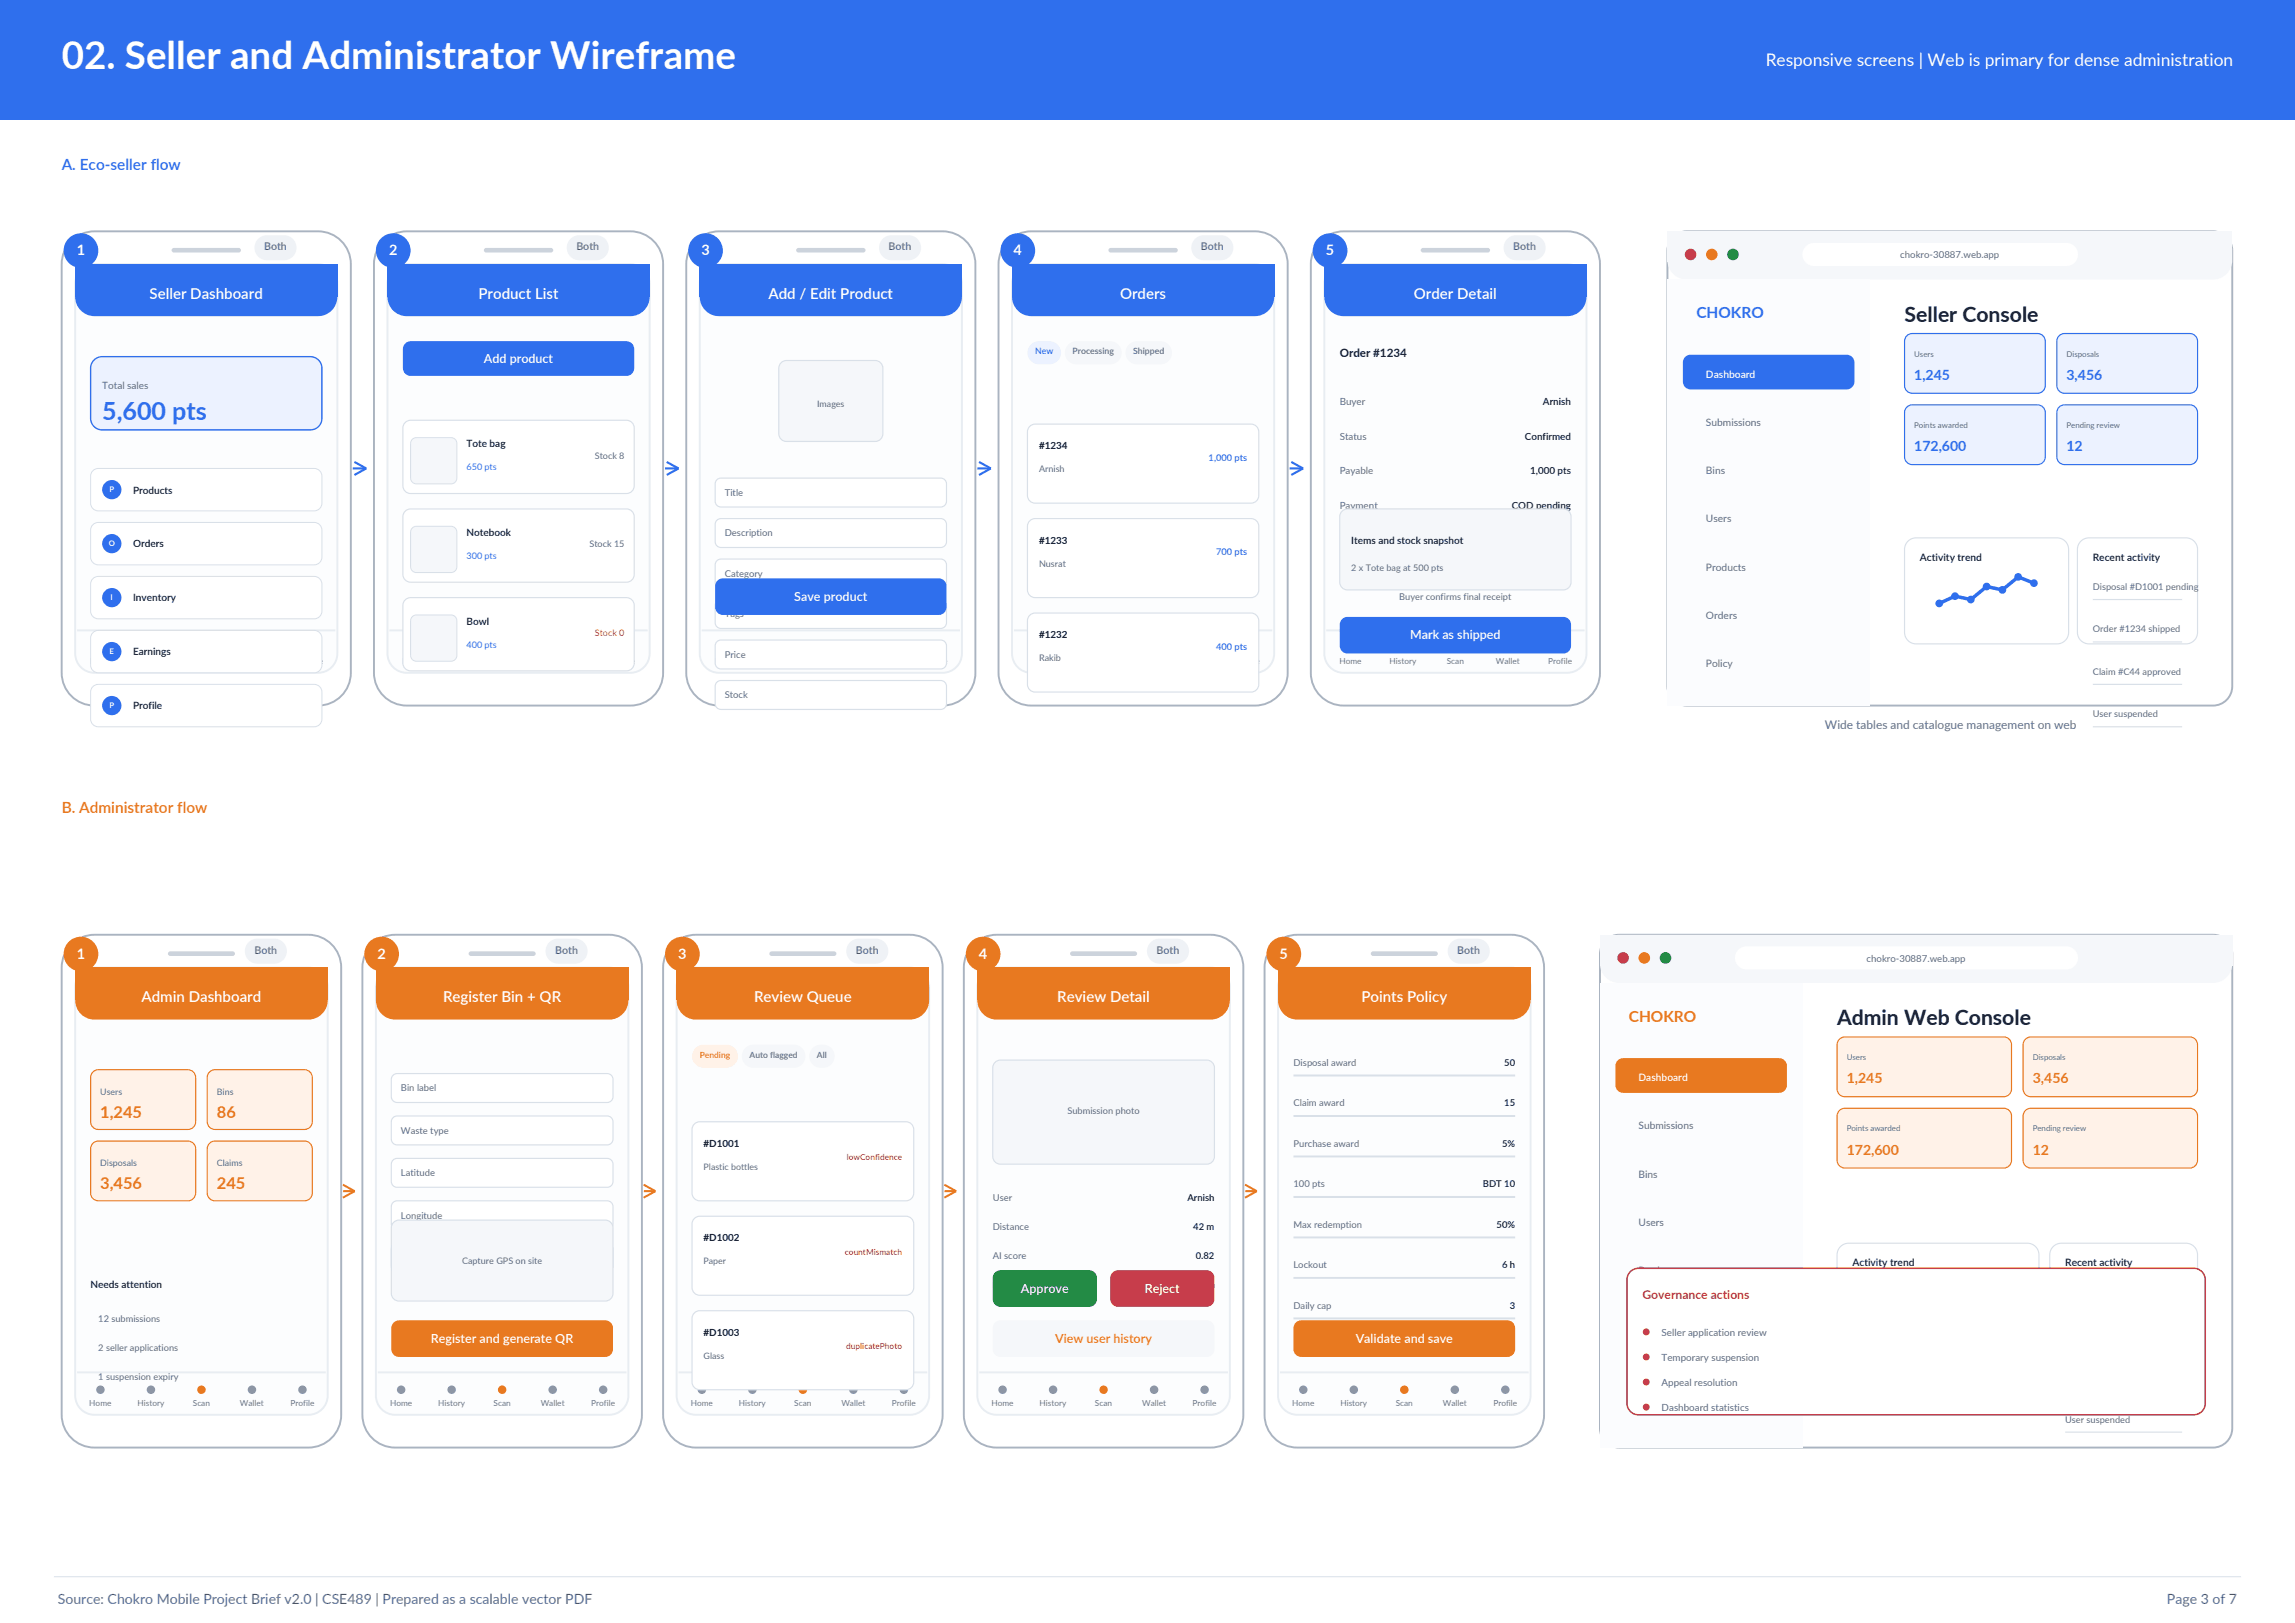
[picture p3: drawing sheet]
<svg xmlns="http://www.w3.org/2000/svg" width="420mm" height="297mm" viewBox="0 0 420 297" stroke-linecap="round" stroke-linejoin="round" font-family="sans-serif">
<defs><g id="words">
<text font-size="7.1" fill="#fff" x="11.3" y="12.7">02. Seller and Administrator Wireframe</text>
<text font-size="4.6" fill="#2f6fed" x="18.7" y="76.9">5,600 pts</text>
<g font-size="3.9" fill="#172033">
<text x="348.5" y="58.9">Seller Console</text>
<text x="336.2" y="187.6">Admin Web Console</text>
</g>
<text font-size="3.2" fill="#fff" x="323.1" y="12">Responsive screens | Web is primary for dense administration</text>
<g font-size="3" fill="#e87920">
<text x="18.3" y="204.6">1,245</text>
<text x="39.7" y="204.6">86</text>
<text x="18.3" y="217.6">3,456</text>
<text x="39.7" y="217.6">245</text>
</g>
<g font-size="2.8" fill="#2f6fed">
<text x="11.3" y="31">A. Eco-seller flow</text>
<text x="310.4" y="58.2">CHOKRO</text>
</g>
<g font-size="2.8" fill="#fff">
<text x="27.4" y="54.7">Seller Dashboard</text>
<text x="87.6" y="54.7">Product List</text>
<text x="140.6" y="54.7">Add / Edit Product</text>
<text x="205" y="54.7">Orders</text>
<text x="258.7" y="54.7">Order Detail</text>
<text x="25.9" y="183.4">Admin Dashboard</text>
<text x="81.1" y="183.4">Register Bin + QR</text>
<text x="138" y="183.4">Review Queue</text>
<text x="193.5" y="183.4">Review Detail</text>
<text x="249.1" y="183.4">Points Policy</text>
</g>
<g font-size="2.8" fill="#e87920">
<text x="11.3" y="148.8">B. Administrator flow</text>
<text x="298.1" y="186.9">CHOKRO</text>
</g>
<g font-size="2.6" fill="#fff">
<text x="14" y="46.7">1</text>
<text x="71.2" y="46.7">2</text>
<text x="128.3" y="46.7">3</text>
<text x="185.5" y="46.7">4</text>
<text x="242.6" y="46.7">5</text>
<text x="14" y="175.5">1</text>
<text x="69.1" y="175.5">2</text>
<text x="124.1" y="175.5">3</text>
<text x="179.1" y="175.5">4</text>
<text x="234.2" y="175.5">5</text>
</g>
<g font-size="2.6" fill="#2f6fed">
<text x="350.3" y="69.5">1,245</text>
<text x="378.2" y="69.5">3,456</text>
<text x="350.3" y="82.5">172,600</text>
<text x="378.2" y="82.5">12</text>
</g>
<g font-size="2.6" fill="#e87920">
<text x="338" y="198.2">1,245</text>
<text x="372" y="198.2">3,456</text>
<text x="338" y="211.3">172,600</text>
<text x="372" y="211.3">12</text>
</g>
<g font-size="2.6" fill="#5e6b7f">
<text x="10.6" y="293.5">Source: Chokro Mobile Project Brief v2.0 | CSE489 | Prepared as a scalable vector PDF</text>
<text x="396.6" y="293.5">Page 3 of 7</text>
</g>
<g font-size="2.3" fill="#fff">
<text x="88.5" y="66.4">Add product</text>
<text x="145.4" y="109.9">Save product</text>
<text x="258.1" y="117">Mark as shipped</text>
<text x="186.8" y="236.5">Approve</text>
<text x="209.5" y="236.5">Reject</text>
<text x="78.9" y="245.7">Register and generate QR</text>
<text x="248.1" y="245.7">Validate and save</text>
</g>
<text font-size="2.3" fill="#e87920" x="193.1" y="245.7">View user history</text>
<text font-size="2.2" fill="#5e6b7f" x="334" y="133.3">Wide tables and catalogue management on web</text>
<text font-size="2.2" fill="#c73d4b" x="300.6" y="237.7">Governance actions</text>
<text font-size="2.1" fill="#172033" x="245.2" y="65.3">Order #1234</text>
<g font-size="1.9" fill="#5e6b7f">
<text x="48.3" y="45.8">Both</text>
<text x="105.5" y="45.8">Both</text>
<text x="162.6" y="45.8">Both</text>
<text x="219.8" y="45.8">Both</text>
<text x="276.9" y="45.8">Both</text>
<text x="312.2" y="78">Submissions</text>
<text x="312.2" y="86.8">Bins</text>
<text x="312.2" y="95.6">Users</text>
<text x="312.2" y="104.4">Products</text>
<text x="312.2" y="113.2">Orders</text>
<text x="312.2" y="122.1">Policy</text>
<text x="46.6" y="174.5">Both</text>
<text x="101.6" y="174.5">Both</text>
<text x="156.6" y="174.5">Both</text>
<text x="211.7" y="174.5">Both</text>
<text x="266.7" y="174.5">Both</text>
<text x="299.9" y="206.7">Submissions</text>
<text x="299.9" y="215.5">Bins</text>
<text x="299.9" y="224.3">Users</text>
<text x="299.9" y="233.1">Products</text>
</g>
<g font-size="1.9" fill="#fff">
<text x="312.2" y="69.1">Dashboard</text>
<text x="299.9" y="197.9">Dashboard</text>
</g>
<g font-size="1.9" fill="#172033">
<text x="351.4" y="102.7">Activity trend</text>
<text x="383" y="102.7">Recent activity</text>
<text x="339" y="231.7">Activity trend</text>
<text x="377.9" y="231.7">Recent activity</text>
</g>
<g font-size="1.8" fill="#5e6b7f">
<text x="347.8" y="47.3">chokro-30887.web.app</text>
<text x="18.7" y="71.3">Total sales</text>
<text x="245.2" y="74.1">Buyer</text>
<text x="245.2" y="80.4">Status</text>
<text x="245.2" y="86.8">Payable</text>
<text x="245.2" y="93.1">Payment</text>
<text x="341.6" y="176">chokro-30887.web.app</text>
<text x="304.1" y="244.4">Seller application review</text>
<text x="304.1" y="249">Temporary suspension</text>
<text x="304.1" y="253.6">Appeal resolution</text>
<text x="304.1" y="258.2">Dashboard statistics</text>
</g>
<g font-size="1.8" fill="#172033">
<text x="282.4" y="74.1">Arnish</text>
<text x="85.4" y="81.8">Tote bag</text>
<text x="190.1" y="82.2">#1234</text>
<text x="279.1" y="80.4">Confirmed</text>
<text x="280" y="86.8">1,000 pts</text>
<text x="24.3" y="90.3">Products</text>
<text x="276.7" y="93.1">COD pending</text>
<text x="24.3" y="100.2">Orders</text>
<text x="85.4" y="98.1">Notebook</text>
<text x="190.1" y="99.5">#1233</text>
<text x="247.3" y="99.5">Items and stock snapshot</text>
<text x="24.3" y="110.1">Inventory</text>
<text x="24.3" y="119.9">Earnings</text>
<text x="85.4" y="114.3">Bowl</text>
<text x="190.1" y="116.8">#1232</text>
<text x="24.3" y="129.8">Profile</text>
<text x="128.8" y="209.9">#D1001</text>
<text x="128.8" y="227.2">#D1002</text>
<text x="16.6" y="235.6">Needs attention</text>
<text x="128.8" y="244.4">#D1003</text>
</g>
<g font-size="1.7" fill="#5e6b7f">
<text x="108.8" y="84">Stock 8</text>
<text x="190.1" y="86.4">Arnish</text>
<text x="132.6" y="90.7">Title</text>
<text x="107.9" y="100.2">Stock 15</text>
<text x="132.6" y="98.1">Description</text>
<text x="132.6" y="105.6">Category</text>
<text x="190.1" y="103.7">Nusrat</text>
<text x="247.3" y="104.4">2 x Tote bag at 500 pts</text>
<text x="383" y="107.9">Disposal #D1001 pending</text>
<text x="132.6" y="113">Tags</text>
<text x="256.1" y="109.7">Buyer confirms final receipt</text>
<text x="383" y="115.7">Order #1234 shipped</text>
<text x="132.6" y="120.4">Price</text>
<text x="190.1" y="121">Rakib</text>
<text x="383" y="123.5">Claim #C44 approved</text>
<text x="132.6" y="127.8">Stock</text>
<text x="383" y="131.2">User suspended</text>
<text x="236.7" y="195">Disposal award</text>
<text x="73.4" y="199.7">Bin label</text>
<text x="195.3" y="203.9">Submission photo</text>
<text x="236.7" y="202.5">Claim award</text>
<text x="73.4" y="207.5">Waste type</text>
<text x="236.7" y="209.9">Purchase award</text>
<text x="73.4" y="215.2">Latitude</text>
<text x="181.7" y="219.7">User</text>
<text x="236.7" y="217.3">100 pts</text>
<text x="73.4" y="223">Longitude</text>
<text x="181.7" y="225">Distance</text>
<text x="236.7" y="224.7">Max redemption</text>
<text x="84.6" y="231.4">Capture GPS on site</text>
<text x="181.7" y="230.3">AI score</text>
<text x="236.7" y="232.1">Lockout</text>
<text x="181.7" y="235.6">Flag</text>
<text x="236.7" y="239.5">Daily cap</text>
<text x="18" y="242">12 submissions</text>
<text x="18" y="247.3">2 seller applications</text>
<text x="18" y="252.6">1 suspension expiry</text>
<text x="377.9" y="260.3">User suspended</text>
</g>
<g font-size="1.7" fill="#2f6fed">
<text x="85.4" y="86.1">650 pts</text>
<text x="221.2" y="84.3">1,000 pts</text>
<text x="222.6" y="101.6">700 pts</text>
<text x="85.4" y="102.3">300 pts</text>
<text x="85.4" y="118.5">400 pts</text>
<text x="222.6" y="118.9">400 pts</text>
</g>
<text font-size="1.7" fill="#c73d4b" x="108.8" y="116.4">Stock 0</text>
<g font-size="1.7" fill="#172033">
<text x="275.3" y="195">50</text>
<text x="275.3" y="202.5">15</text>
<text x="274.9" y="209.9">5%</text>
<text x="217.3" y="219.7">Arnish</text>
<text x="271.4" y="217.3">BDT 10</text>
<text x="218.4" y="225">42 m</text>
<text x="273.9" y="224.7">50%</text>
<text x="218.8" y="230.3">0.82</text>
<text x="274.9" y="232.1">6 h</text>
<text x="210.3" y="235.6">countMismatch</text>
<text x="276.3" y="239.5">3</text>
</g>
<text font-size="1.6" fill="#2f6fed" x="189.4" y="64.8">New</text>
<g font-size="1.6" fill="#5e6b7f">
<text x="196.3" y="64.8">Processing</text>
<text x="207.4" y="64.8">Shipped</text>
<text x="149.5" y="74.4">Images</text>
<text x="137.2" y="193.5">Auto flagged</text>
<text x="149.5" y="193.5">All</text>
<text x="18.3" y="200.3">Users</text>
<text x="39.7" y="200.3">Bins</text>
<text x="18.3" y="213.4">Disposals</text>
<text x="39.7" y="213.4">Claims</text>
<text x="128.8" y="214.1">Plastic bottles</text>
<text x="128.8" y="231.4">Paper</text>
<text x="128.8" y="248.7">Glass</text>
</g>
<text font-size="1.6" fill="#e87920" x="128.1" y="193.5">Pending</text>
<g font-size="1.5" fill="#697587">
<text x="16.5" y="121.4">Home</text>
<text x="25.7" y="121.4">History</text>
<text x="54.7" y="121.4">Profile</text>
<text x="111.9" y="121.4">Profile</text>
<text x="130.8" y="121.4">Home</text>
<text x="188" y="121.4">Home</text>
<text x="226.2" y="121.4">Profile</text>
<text x="245.1" y="121.4">Home</text>
<text x="254.3" y="121.4">History</text>
<text x="264.8" y="121.4">Scan</text>
<text x="273.8" y="121.4">Wallet</text>
<text x="283.3" y="121.4">Profile</text>
<text x="16.3" y="257.2">Home</text>
<text x="25.2" y="257.2">History</text>
<text x="35.3" y="257.2">Scan</text>
<text x="43.9" y="257.2">Wallet</text>
<text x="53.2" y="257.2">Profile</text>
<text x="71.4" y="257.2">Home</text>
<text x="80.2" y="257.2">History</text>
<text x="90.3" y="257.2">Scan</text>
<text x="98.9" y="257.2">Wallet</text>
<text x="108.2" y="257.2">Profile</text>
<text x="126.4" y="257.2">Home</text>
<text x="135.2" y="257.2">History</text>
<text x="145.4" y="257.2">Scan</text>
<text x="154" y="257.2">Wallet</text>
<text x="163.2" y="257.2">Profile</text>
<text x="181.4" y="257.2">Home</text>
<text x="190.3" y="257.2">History</text>
<text x="200.4" y="257.2">Scan</text>
<text x="209" y="257.2">Wallet</text>
<text x="218.3" y="257.2">Profile</text>
<text x="236.5" y="257.2">Home</text>
<text x="245.3" y="257.2">History</text>
<text x="255.4" y="257.2">Scan</text>
<text x="264" y="257.2">Wallet</text>
<text x="273.3" y="257.2">Profile</text>
</g>
<g font-size="1.5" fill="#c73d4b">
<text x="155" y="212.3">lowConfidence</text>
<text x="154.6" y="229.6">countMismatch</text>
<text x="154.9" y="246.9">duplicatePhoto</text>
</g>
<g font-size="1.4" fill="#5e6b7f">
<text x="350.3" y="65.3">Users</text>
<text x="378.2" y="65.3">Disposals</text>
<text x="350.3" y="78.3">Points awarded</text>
<text x="378.2" y="78.3">Pending review</text>
<text x="338" y="194">Users</text>
<text x="372" y="194">Disposals</text>
<text x="338" y="207">Points awarded</text>
<text x="372" y="207">Pending review</text>
</g>
<g font-size="1.4" fill="#fff">
<text x="20" y="90.1">P</text>
<text x="19.9" y="99.9">O</text>
<text x="20.3" y="109.8">I</text>
<text x="20.1" y="119.7">E</text>
<text x="20" y="129.6">P</text>
</g>
</g></defs>
<path d="M0 0h420v21.9h-420z" fill-rule="evenodd" fill="#2f6fed"/>
<path d="M13 44.1a6 6 0 0 1 4.3-1.8h40.9a6 6 0 0 1 6 6v74.8a6 6 0 0 1-6 6h-40.9a6 6 0 0 1-6-6v-74.8a6 6 0 0 1 1.7-4.2z" fill-rule="evenodd" fill="#fff" stroke="#aab4c1" stroke-width=".35"/>
<g fill="#cdd3db">
<path d="M31.6 45.4h12.1a.42 .42 0 0 1 .4 .4 .42 .42 0 0 1-.4 .4h-11.9a.42 .42 0 0 1-.4-.3 .42 .42 0 0 1 .2-.5z" fill-rule="evenodd"/>
<circle cx="48.3" cy="45.9" r=".53"/>
</g>
<path d="M14.8 49.4a3.5 3.5 0 0 1 2.5-1.1h40.9a3.5 3.5 0 0 1 3.5 3.6v67.7a3.5 3.5 0 0 1-3.5 3.5h-40.9a3.5 3.5 0 0 1-3.5-3.5v-67.7a3.5 3.5 0 0 1 1-2.5z" fill-rule="evenodd" fill="#fcfdfe" stroke="#e8edf2" stroke-width=".35"/>
<g fill="#2f6fed">
<path d="M14.8 49.4a3.5 3.5 0 0 1 2.5-1.1h40.9a3.5 3.5 0 0 1 3.5 3.6 6.1 6.1 0 0 1-.6 4.4 3.5 3.5 0 0 1-2.9 1.6h-40.9a3.5 3.5 0 0 1-3.5-3.6 6.1 6.1 0 0 1 .6-4.4z" fill-rule="evenodd"/>
<path d="M13.8 48.3h47.9v6h-47.9z" fill-rule="evenodd"/>
</g>
<path d="M14.1 115.4h47.3" fill="none" stroke="#e8edf2" stroke-width=".35"/>
<g fill="#8a96a8">
<circle cx="18.6" cy="118.5" r=".78"/>
<circle cx="28.2" cy="118.5" r=".78"/>
</g>
<circle cx="37.7" cy="118.5" r=".78" fill="#2f6fed"/>
<g fill="#8a96a8">
<circle cx="47.3" cy="118.5" r=".78"/>
<circle cx="56.9" cy="118.5" r=".78"/>
</g>
<path d="M17.2 65.9l.9-.6h.6h38.1a2.12 2.12 0 0 1 2.1 2.1v9.2a2.12 2.12 0 0 1-2.1 2.1h-38.1a2.12 2.12 0 0 1-2.1-2.1v-9.2l.1-.6z" fill-rule="evenodd" fill="#ecf2ff" stroke="#2f6fed" stroke-width=".25"/>
<path d="M16.9 86.3l.6-.5 .5-.1h39.5a1.41 1.41 0 0 1 1.4 1.4v5a1.41 1.41 0 0 1-1.4 1.4h-39.5a1.41 1.41 0 0 1-1.4-1.4v-5z" fill-rule="evenodd" fill="#fff" stroke="#d9e0e8" stroke-width=".18"/>
<circle cx="20.5" cy="89.6" r="1.76" fill="#2f6fed"/>
<path d="M16.9 96.2l.6-.5 .5-.1h39.5a1.41 1.41 0 0 1 1.4 1.4v5a1.41 1.41 0 0 1-1.4 1.4h-39.5a1.41 1.41 0 0 1-1.4-1.4v-5z" fill-rule="evenodd" fill="#fff" stroke="#d9e0e8" stroke-width=".18"/>
<circle cx="20.5" cy="99.5" r="1.76" fill="#2f6fed"/>
<path d="M16.9 106.1l.6-.5 .5-.1h39.5a1.41 1.41 0 0 1 1.4 1.4v4.9a1.41 1.41 0 0 1-1.4 1.4h-39.5a1.41 1.41 0 0 1-1.4-1.4v-4.9z" fill-rule="evenodd" fill="#fff" stroke="#d9e0e8" stroke-width=".18"/>
<circle cx="20.5" cy="109.4" r="1.76" fill="#2f6fed"/>
<path d="M16.9 115.9l.6-.5h.5h39.5a1.41 1.41 0 0 1 1.4 1.4v4.9a1.41 1.41 0 0 1-1.4 1.4h-39.5a1.41 1.41 0 0 1-1.4-1.4v-4.9z" fill-rule="evenodd" fill="#fff" stroke="#d9e0e8" stroke-width=".18"/>
<circle cx="20.5" cy="119.2" r="1.76" fill="#2f6fed"/>
<path d="M16.9 125.8l.6-.5 .5-.1h39.5a1.41 1.41 0 0 1 1.4 1.4v5a1.41 1.41 0 0 1-1.4 1.4h-39.5a1.41 1.41 0 0 1-1.4-1.4v-5z" fill-rule="evenodd" fill="#fff" stroke="#d9e0e8" stroke-width=".18"/>
<g fill="#2f6fed">
<circle cx="20.5" cy="129.1" r="1.76"/>
<circle cx="14.8" cy="45.9" r="3.2"/>
</g>
<path d="M47.2 43.7l1-.6 3.8-.1a2.29 2.29 0 0 1 2.3 2.3 2.29 2.29 0 0 1-2.3 2.3h-3.1a2.29 2.29 0 0 1-2.2-1.4 2.29 2.29 0 0 1 .5-2.5z" fill-rule="evenodd" fill="#eff2f6"/>
<path d="M64.6 85.7h2.4M64.9 84.5l2.1 1.2M67 85.7l-2.1 1.2" fill="none" stroke="#2f6fed" stroke-width=".39"/>
<path d="M70.2 44.1a6 6 0 0 1 4.2-1.8h41a6 6 0 0 1 6 6v74.8a6 6 0 0 1-6 6h-41a6 6 0 0 1-6-6v-74.8a6 6 0 0 1 1.8-4.2z" fill-rule="evenodd" fill="#fff" stroke="#aab4c1" stroke-width=".35"/>
<g fill="#cdd3db">
<path d="M88.8 45.4h12a.42 .42 0 0 1 .4 .4 .42 .42 0 0 1-.4 .4h-11.8a.42 .42 0 0 1-.4-.3 .42 .42 0 0 1 .2-.5z" fill-rule="evenodd"/>
<circle cx="105.5" cy="45.9" r=".53"/>
</g>
<path d="M71.9 49.4a3.5 3.5 0 0 1 2.5-1.1h41a3.5 3.5 0 0 1 3.5 3.6v67.7a3.5 3.5 0 0 1-3.5 3.5h-41a3.5 3.5 0 0 1-3.5-3.5v-67.7a3.5 3.5 0 0 1 1-2.5z" fill-rule="evenodd" fill="#fcfdfe" stroke="#e8edf2" stroke-width=".35"/>
<g fill="#2f6fed">
<path d="M71.9 49.4a3.5 3.5 0 0 1 2.5-1.1h41a3.5 3.5 0 0 1 3.5 3.6 6.1 6.1 0 0 1-.6 4.4 3.5 3.5 0 0 1-2.9 1.6h-41a3.5 3.5 0 0 1-3.5-3.6 6.1 6.1 0 0 1 .6-4.4z" fill-rule="evenodd"/>
<path d="M70.9 48.3h48v6h-48z" fill-rule="evenodd"/>
</g>
<path d="M71.3 115.4h47.2" fill="none" stroke="#e8edf2" stroke-width=".35"/>
<g fill="#8a96a8">
<circle cx="75.7" cy="118.5" r=".78"/>
<circle cx="85.3" cy="118.5" r=".78"/>
</g>
<circle cx="94.9" cy="118.5" r=".78" fill="#2f6fed"/>
<g fill="#8a96a8">
<circle cx="104.5" cy="118.5" r=".78"/>
<circle cx="114.1" cy="118.5" r=".78"/>
</g>
<path d="M74 63l.7-.5 .4-.1h39.6a1.41 1.41 0 0 1 1.4 1.5v3.5a1.41 1.41 0 0 1-1.4 1.4h-39.6a1.41 1.41 0 0 1-1.4-1.4v-3.5z" fill-rule="evenodd" fill="#2f6fed"/>
<path d="M74 77.5l.7-.5 .4-.1h39.6a1.41 1.41 0 0 1 1.4 1.4v10.6a1.41 1.41 0 0 1-1.4 1.4h-39.6a1.41 1.41 0 0 1-1.4-1.4v-10.6z" fill-rule="evenodd" fill="#fff" stroke="#d9e0e8" stroke-width=".21"/>
<path d="M75.3 80.5l.6-.4h.3h6.3a1.06 1.06 0 0 1 1.1 1v6.4a1.06 1.06 0 0 1-1.1 1h-6.3a1.06 1.06 0 0 1-1.1-1v-6.4z" fill-rule="evenodd" fill="#f5f7fa" stroke="#d9e0e8" stroke-width=".18"/>
<path d="M74 93.7l.7-.5 .4-.1h39.6a1.41 1.41 0 0 1 1.4 1.4v10.6a1.41 1.41 0 0 1-1.4 1.4h-39.6a1.41 1.41 0 0 1-1.4-1.4v-10.6z" fill-rule="evenodd" fill="#fff" stroke="#d9e0e8" stroke-width=".21"/>
<path d="M75.3 96.7l.6-.3 .3-.1h6.3a1.06 1.06 0 0 1 1.1 1.1v6.3a1.06 1.06 0 0 1-1.1 1.1h-6.3a1.06 1.06 0 0 1-1.1-1.1v-6.3z" fill-rule="evenodd" fill="#f5f7fa" stroke="#d9e0e8" stroke-width=".18"/>
<path d="M74 109.9l.7-.5h.4h39.6a1.41 1.41 0 0 1 1.4 1.4v10.6a1.41 1.41 0 0 1-1.4 1.4h-39.6a1.41 1.41 0 0 1-1.4-1.4v-10.6z" fill-rule="evenodd" fill="#fff" stroke="#d9e0e8" stroke-width=".21"/>
<path d="M75.3 113l.6-.4 .3-.1h6.3a1.06 1.06 0 0 1 1.1 1.1v6.3a1.06 1.06 0 0 1-1.1 1.1h-6.3a1.06 1.06 0 0 1-1.1-1.1v-6.3z" fill-rule="evenodd" fill="#f5f7fa" stroke="#d9e0e8" stroke-width=".18"/>
<circle cx="72" cy="45.9" r="3.2" fill="#2f6fed"/>
<path d="M104.4 43.7l1-.6 3.7-.1a2.29 2.29 0 0 1 2.3 2.3 2.29 2.29 0 0 1-2.3 2.3h-3.1a2.29 2.29 0 0 1-2.1-1.4 2.29 2.29 0 0 1 .5-2.5z" fill-rule="evenodd" fill="#eff2f6"/>
<path d="M121.7 85.7h2.5M122 84.5l2.2 1.2M124.2 85.7l-2.2 1.2" fill="none" stroke="#2f6fed" stroke-width=".39"/>
<path d="M127.3 44.1a6 6 0 0 1 4.3-1.8h40.9a6 6 0 0 1 6 6v74.8a6 6 0 0 1-6 6h-40.9a6 6 0 0 1-6-6v-74.8a6 6 0 0 1 1.7-4.2z" fill-rule="evenodd" fill="#fff" stroke="#aab4c1" stroke-width=".35"/>
<g fill="#cdd3db">
<path d="M145.9 45.4h12.1a.42 .42 0 0 1 .4 .4 .42 .42 0 0 1-.4 .4h-11.9a.42 .42 0 0 1-.4-.3 .42 .42 0 0 1 .2-.5z" fill-rule="evenodd"/>
<circle cx="162.6" cy="45.9" r=".53"/>
</g>
<path d="M129.1 49.4a3.5 3.5 0 0 1 2.5-1.1h40.9a3.5 3.5 0 0 1 3.5 3.6v67.7a3.5 3.5 0 0 1-3.5 3.5h-40.9a3.5 3.5 0 0 1-3.5-3.5v-67.7a3.5 3.5 0 0 1 1-2.5z" fill-rule="evenodd" fill="#fcfdfe" stroke="#e8edf2" stroke-width=".35"/>
<g fill="#2f6fed">
<path d="M129.1 49.4a3.5 3.5 0 0 1 2.5-1.1h40.9a3.5 3.5 0 0 1 3.5 3.6 6.1 6.1 0 0 1-.6 4.4 3.5 3.5 0 0 1-2.9 1.6h-40.9a3.5 3.5 0 0 1-3.5-3.6 6.1 6.1 0 0 1 .6-4.4z" fill-rule="evenodd"/>
<path d="M128.1 48.3h47.9v6h-47.9z" fill-rule="evenodd"/>
</g>
<path d="M128.4 115.4h47.3" fill="none" stroke="#e8edf2" stroke-width=".35"/>
<g fill="#8a96a8">
<circle cx="132.9" cy="118.5" r=".78"/>
<circle cx="142.5" cy="118.5" r=".78"/>
</g>
<circle cx="152" cy="118.5" r=".78" fill="#2f6fed"/>
<g fill="#8a96a8">
<circle cx="161.6" cy="118.5" r=".78"/>
<circle cx="171.2" cy="118.5" r=".78"/>
</g>
<path d="M142.8 66.5l.7-.5h.4h16.3a1.41 1.41 0 0 1 1.4 1.4v12a1.41 1.41 0 0 1-1.4 1.4h-16.3a1.41 1.41 0 0 1-1.4-1.4v-12z" fill-rule="evenodd" fill="#f5f7fa" stroke="#d9e0e8" stroke-width=".21"/>
<g fill="#fff" stroke="#d9e0e8" stroke-width=".21">
<path d="M131.1 87.9l.5-.4h.3h40.3a1.06 1.06 0 0 1 1 1v3.2a1.06 1.06 0 0 1-1 1.1h-40.3a1.06 1.06 0 0 1-1-1.1v-3.2z" fill-rule="evenodd"/>
<path d="M131.1 95.3l.5-.3 .3-.1h40.3a1.06 1.06 0 0 1 1 1.1v3.1a1.06 1.06 0 0 1-1 1.1h-40.3a1.06 1.06 0 0 1-1-1.1v-3.1z" fill-rule="evenodd"/>
<path d="M131.1 102.7l.5-.3 .3-.1h40.3a1.06 1.06 0 0 1 1 1.1v3.1a1.06 1.06 0 0 1-1 1.1h-40.3a1.06 1.06 0 0 1-1-1.1v-3.1z" fill-rule="evenodd"/>
<path d="M131.1 110.1l.5-.3 .3-.1h40.3a1.06 1.06 0 0 1 1 1.1v3.1a1.06 1.06 0 0 1-1 1.1h-40.3a1.06 1.06 0 0 1-1-1.1v-3.1z" fill-rule="evenodd"/>
<path d="M131.3 117.3l.6-.2h40.3a1.06 1.06 0 0 1 1 1.1v3.2a1.06 1.06 0 0 1-1 1h-40.3a1.06 1.06 0 0 1-1-1v-3.2v-.4z" fill-rule="evenodd"/>
<path d="M131.3 124.7l.6-.2h40.3a1.06 1.06 0 0 1 1 1.1v3.2a1.06 1.06 0 0 1-1 1h-40.3a1.06 1.06 0 0 1-1-1v-3.2v-.3z" fill-rule="evenodd"/>
</g>
<g fill="#2f6fed">
<path d="M131.2 106.4l.6-.5 .5-.1h39.5a1.41 1.41 0 0 1 1.4 1.4v3.9a1.41 1.41 0 0 1-1.4 1.4h-39.5a1.41 1.41 0 0 1-1.4-1.4v-3.9z" fill-rule="evenodd"/>
<circle cx="129.1" cy="45.9" r="3.2"/>
</g>
<path d="M161.5 43.7l1-.6 3.8-.1a2.29 2.29 0 0 1 2.3 2.3 2.29 2.29 0 0 1-2.3 2.3h-3.1a2.29 2.29 0 0 1-2.2-1.4 2.29 2.29 0 0 1 .5-2.5z" fill-rule="evenodd" fill="#eff2f6"/>
<path d="M178.9 85.7h2.4M179.2 84.5l2.1 1.2M181.3 85.7l-2.1 1.2" fill="none" stroke="#2f6fed" stroke-width=".39"/>
<path d="M184.5 44.1a6 6 0 0 1 4.2-1.8h41a6 6 0 0 1 6 6v74.8a6 6 0 0 1-6 6h-41a6 6 0 0 1-6-6v-74.8a6 6 0 0 1 1.8-4.2z" fill-rule="evenodd" fill="#fff" stroke="#aab4c1" stroke-width=".35"/>
<g fill="#cdd3db">
<path d="M203.1 45.4h12a.42 .42 0 0 1 .4 .4 .42 .42 0 0 1-.4 .4h-11.8a.42 .42 0 0 1-.4-.3 .42 .42 0 0 1 .2-.5z" fill-rule="evenodd"/>
<circle cx="219.8" cy="45.9" r=".53"/>
</g>
<path d="M186.2 49.4a3.5 3.5 0 0 1 2.5-1.1h41a3.5 3.5 0 0 1 3.5 3.6v67.7a3.5 3.5 0 0 1-3.5 3.5h-41a3.5 3.5 0 0 1-3.5-3.5v-67.7a3.5 3.5 0 0 1 1-2.5z" fill-rule="evenodd" fill="#fcfdfe" stroke="#e8edf2" stroke-width=".35"/>
<g fill="#2f6fed">
<path d="M186.2 49.4a3.5 3.5 0 0 1 2.5-1.1h41a3.5 3.5 0 0 1 3.5 3.6 6.1 6.1 0 0 1-.6 4.4 3.5 3.5 0 0 1-2.9 1.6h-41a3.5 3.5 0 0 1-3.5-3.6 6.1 6.1 0 0 1 .6-4.4z" fill-rule="evenodd"/>
<path d="M185.2 48.3h48v6h-48z" fill-rule="evenodd"/>
</g>
<path d="M185.6 115.4h47.2" fill="none" stroke="#e8edf2" stroke-width=".35"/>
<g fill="#8a96a8">
<circle cx="190" cy="118.5" r=".78"/>
<circle cx="199.6" cy="118.5" r=".78"/>
</g>
<circle cx="209.2" cy="118.5" r=".78" fill="#2f6fed"/>
<g fill="#8a96a8">
<circle cx="218.8" cy="118.5" r=".78"/>
<circle cx="228.4" cy="118.5" r=".78"/>
</g>
<path d="M188.7 63.1l.4-.4a4.8 4.8 0 0 1 4.5 .4 2.12 2.12 0 0 1 .4 2.3 2.12 2.12 0 0 1-1.9 1.3h-2a2.12 2.12 0 0 1-1.9-1.3 2.12 2.12 0 0 1 .5-2.3z" fill-rule="evenodd" fill="#ecf2ff"/>
<g fill="#f5f7fa">
<path d="M195.5 63.1l.9-.6 .6-.1h6.2a2.12 2.12 0 0 1 2.1 2.2 2.12 2.12 0 0 1-2.1 2.1h-6.2a2.12 2.12 0 0 1-2-1.3 2.12 2.12 0 0 1 .5-2.3z" fill-rule="evenodd"/>
<path d="M206.6 63.1l.9-.6 .6-.1h4.3a2.12 2.12 0 0 1 2.1 2.2 2.12 2.12 0 0 1-2.1 2.1h-4.3a2.12 2.12 0 0 1-2-1.3 2.12 2.12 0 0 1 .5-2.3z" fill-rule="evenodd"/>
</g>
<g fill="#fff" stroke="#d9e0e8" stroke-width=".21">
<path d="M188.3 78.2l.7-.5 .4-.1h39.6a1.41 1.41 0 0 1 1.4 1.4v11.7a1.41 1.41 0 0 1-1.4 1.4h-39.6a1.41 1.41 0 0 1-1.4-1.4v-11.7z" fill-rule="evenodd"/>
<path d="M188.3 95.5l.7-.5 .4-.1h39.6a1.41 1.41 0 0 1 1.4 1.4v11.6a1.41 1.41 0 0 1-1.4 1.5h-39.6a1.41 1.41 0 0 1-1.4-1.5v-11.6z" fill-rule="evenodd"/>
<path d="M188.3 112.8l.7-.5 .4-.1h39.6a1.41 1.41 0 0 1 1.4 1.4v11.6a1.41 1.41 0 0 1-1.4 1.4h-39.6a1.41 1.41 0 0 1-1.4-1.4v-11.6z" fill-rule="evenodd"/>
</g>
<circle cx="186.3" cy="45.9" r="3.2" fill="#2f6fed"/>
<path d="M218.7 43.7l1-.6 3.7-.1a2.29 2.29 0 0 1 2.3 2.3 2.29 2.29 0 0 1-2.3 2.3h-3.1a2.29 2.29 0 0 1-2.1-1.4 2.29 2.29 0 0 1 .5-2.5z" fill-rule="evenodd" fill="#eff2f6"/>
<path d="M236 85.7h2.5M236.3 84.5l2.2 1.2M238.5 85.7l-2.2 1.2" fill="none" stroke="#2f6fed" stroke-width=".39"/>
<path d="M241.6 44.1a6 6 0 0 1 4.3-1.8h40.9a6 6 0 0 1 6 6v74.8a6 6 0 0 1-6 6h-40.9a6 6 0 0 1-6-6v-74.8a6 6 0 0 1 1.7-4.2z" fill-rule="evenodd" fill="#fff" stroke="#aab4c1" stroke-width=".35"/>
<g fill="#cdd3db">
<path d="M260.2 45.4h12.1a.42 .42 0 0 1 .4 .4 .42 .42 0 0 1-.4 .4h-11.9a.42 .42 0 0 1-.4-.3 .42 .42 0 0 1 .2-.5z" fill-rule="evenodd"/>
<circle cx="276.9" cy="45.9" r=".53"/>
</g>
<path d="M243.4 49.4a3.5 3.5 0 0 1 2.5-1.1h40.9a3.5 3.5 0 0 1 3.5 3.6v67.7a3.5 3.5 0 0 1-3.5 3.5h-40.9a3.5 3.5 0 0 1-3.5-3.5v-67.7a3.5 3.5 0 0 1 1-2.5z" fill-rule="evenodd" fill="#fcfdfe" stroke="#e8edf2" stroke-width=".35"/>
<g fill="#2f6fed">
<path d="M243.4 49.4a3.5 3.5 0 0 1 2.5-1.1h40.9a3.5 3.5 0 0 1 3.5 3.6 6.1 6.1 0 0 1-.6 4.4 3.5 3.5 0 0 1-2.9 1.6h-40.9a3.5 3.5 0 0 1-3.5-3.6 6.1 6.1 0 0 1 .6-4.4z" fill-rule="evenodd"/>
<path d="M242.4 48.3h47.9v6h-47.9z" fill-rule="evenodd"/>
</g>
<path d="M242.7 115.4h47.3" fill="none" stroke="#e8edf2" stroke-width=".35"/>
<g fill="#8a96a8">
<circle cx="247.2" cy="118.5" r=".78"/>
<circle cx="256.8" cy="118.5" r=".78"/>
</g>
<circle cx="266.3" cy="118.5" r=".78" fill="#2f6fed"/>
<g fill="#8a96a8">
<circle cx="275.9" cy="118.5" r=".78"/>
<circle cx="285.5" cy="118.5" r=".78"/>
</g>
<path d="M245.5 93.7l.6-.5 .5-.1h39.5a1.41 1.41 0 0 1 1.4 1.4v12a1.41 1.41 0 0 1-1.4 1.4h-39.5a1.41 1.41 0 0 1-1.4-1.4v-12z" fill-rule="evenodd" fill="#f5f7fa" stroke="#d9e0e8" stroke-width=".21"/>
<g fill="#2f6fed">
<path d="M245.5 113.5l.6-.5 .5-.1h39.5a1.41 1.41 0 0 1 1.4 1.4v3.9a1.41 1.41 0 0 1-1.4 1.4h-39.5a1.41 1.41 0 0 1-1.4-1.4v-3.9z" fill-rule="evenodd"/>
<circle cx="243.4" cy="45.9" r="3.2"/>
</g>
<path d="M275.8 43.7l1-.6 3.8-.1a2.29 2.29 0 0 1 2.3 2.3 2.29 2.29 0 0 1-2.3 2.3h-3.1a2.29 2.29 0 0 1-2.2-1.4 2.29 2.29 0 0 1 .5-2.5z" fill-rule="evenodd" fill="#eff2f6"/>
<path d="M306.2 43.4a3.5 3.5 0 0 1 2.5-1.1h96.3a3.5 3.5 0 0 1 3.5 3.6v79.7a3.5 3.5 0 0 1-3.5 3.5h-96.3a3.5 3.5 0 0 1-3.5-3.5v-79.7a3.5 3.5 0 0 1 1-2.5z" fill-rule="evenodd" fill="#fff" stroke="#aab4c1" stroke-width=".35"/>
<g fill="#f5f7fa">
<path d="M306.2 43.4a3.5 3.5 0 0 1 2.5-1.1h96.3a3.5 3.5 0 0 1 3.5 3.6 4.9 4.9 0 0 1-1 4.2 3.5 3.5 0 0 1-2.5 1.1h-96.3a3.5 3.5 0 0 1-3.5-3.6 4.9 4.9 0 0 1 1-4.2z" fill-rule="evenodd"/>
<path d="M305.2 42.3h103.3v5.7h-103.3z" fill-rule="evenodd"/>
</g>
<circle cx="309.4" cy="46.6" r="1.06" fill="#c73d4b"/>
<circle cx="313.3" cy="46.6" r="1.06" fill="#d6a800"/>
<circle cx="317.1" cy="46.6" r="1.06" fill="#238b45"/>
<path d="M330.5 45.1l.9-.6 .6-.1h46.2a2.12 2.12 0 0 1 2.1 2.2 2.12 2.12 0 0 1-2.1 2.1h-46.2a2.12 2.12 0 0 1-2-1.3 2.12 2.12 0 0 1 .5-2.3z" fill-rule="evenodd" fill="#fff"/>
<path d="M305.2 51.2h37v77.9h-37z" fill-rule="evenodd" fill="#fbfcfe"/>
<path d="M308.2 65.5l.7-.5 .5-.1h28.6a1.41 1.41 0 0 1 1.4 1.4v3.5a1.41 1.41 0 0 1-1.4 1.5h-28.6a1.41 1.41 0 0 1-1.4-1.5v-3.5z" fill-rule="evenodd" fill="#2f6fed"/>
<g fill="#ecf2ff" stroke="#2f6fed" stroke-width=".21">
<path d="M348.8 61.6l.7-.5 .5-.1h22.9a1.41 1.41 0 0 1 1.4 1.4v8.2a1.41 1.41 0 0 1-1.4 1.4h-22.9a1.41 1.41 0 0 1-1.5-1.4v-8.2z" fill-rule="evenodd"/>
<path d="M376.7 61.6l.7-.5 .4-.1h23a1.41 1.41 0 0 1 1.4 1.4v8.2a1.41 1.41 0 0 1-1.4 1.4h-23a1.41 1.41 0 0 1-1.4-1.4v-8.2z" fill-rule="evenodd"/>
<path d="M348.8 74.7l.7-.5 .5-.1h22.9a1.41 1.41 0 0 1 1.4 1.4v8.1a1.41 1.41 0 0 1-1.4 1.4h-22.9a1.41 1.41 0 0 1-1.5-1.4v-8.1z" fill-rule="evenodd"/>
<path d="M376.7 74.7l.7-.5 .4-.1h23a1.41 1.41 0 0 1 1.4 1.4v8.1a1.41 1.41 0 0 1-1.4 1.4h-23a1.41 1.41 0 0 1-1.4-1.4v-8.1z" fill-rule="evenodd"/>
</g>
<path d="M349.2 99l.9-.5 .6-.1h25.8a2.12 2.12 0 0 1 2.1 2.1v15.2a2.12 2.12 0 0 1-2.1 2.1h-25.8a2.12 2.12 0 0 1-2.2-2.1v-15.2l.1-.5z" fill-rule="evenodd" fill="#fff" stroke="#d9e0e8" stroke-width=".21"/>
<path d="M372.2 106.7l-2.9-1.1-2.9 2.3-2.8-.6-2.9 2.4-2.9-.6-2.9 1.3" fill="none" stroke="#2f6fed" stroke-width=".63" stroke-linecap="butt"/>
<g fill="#2f6fed">
<circle cx="354.9" cy="110.4" r=".71"/>
<circle cx="357.8" cy="109.1" r=".71"/>
<circle cx="360.7" cy="109.7" r=".71"/>
<circle cx="363.6" cy="107.3" r=".71"/>
<circle cx="366.4" cy="107.9" r=".71"/>
<circle cx="369.3" cy="105.6" r=".71"/>
<circle cx="372.2" cy="106.7" r=".71"/>
</g>
<path d="M380.8 99l.9-.5 .6-.1h17.7a2.12 2.12 0 0 1 2.2 2.1v15.2a2.12 2.12 0 0 1-2.2 2.1h-17.7a2.12 2.12 0 0 1-2.1-2.1v-15.2l.1-.5z" fill-rule="evenodd" fill="#fff" stroke="#d9e0e8" stroke-width=".21"/>
<path d="M383 109.7h16.3M383 117.5h16.3M383 125.2h16.3M383 133h16.3" fill="none" stroke="#d9e0e8" stroke-width=".21"/>
<path d="M13 172.8a6 6 0 0 1 4.3-1.7h39.1a6 6 0 0 1 6 6v81.8a6 6 0 0 1-6 6h-39.1a6 6 0 0 1-6-6v-81.8a6 6 0 0 1 1.7-4.3z" fill-rule="evenodd" fill="#fff" stroke="#aab4c1" stroke-width=".35"/>
<g fill="#cdd3db">
<path d="M30.8 174.3l.4-.2h11.4a.42 .42 0 0 1 .4 .4 .42 .42 0 0 1-.4 .4h-11.4a.42 .42 0 0 1-.4-.6z" fill-rule="evenodd"/>
<circle cx="47.1" cy="174.6" r=".53"/>
</g>
<path d="M14.8 178.1a3.5 3.5 0 0 1 2.5-1h39.1a3.5 3.5 0 0 1 3.6 3.5v74.8a3.5 3.5 0 0 1-3.6 3.5h-39.1a3.5 3.5 0 0 1-3.5-3.5v-74.8a3.5 3.5 0 0 1 1-2.5z" fill-rule="evenodd" fill="#fcfdfe" stroke="#e8edf2" stroke-width=".35"/>
<g fill="#e87920">
<path d="M14.8 178.1a3.5 3.5 0 0 1 2.5-1h39.1a3.5 3.5 0 0 1 3.6 3.5 6.1 6.1 0 0 1-.6 4.4 3.5 3.5 0 0 1-3 1.6h-39.1a3.5 3.5 0 0 1-3.5-3.5 6.1 6.1 0 0 1 .6-4.5z" fill-rule="evenodd"/>
<path d="M13.8 177.1h46.2v6h-46.2z" fill-rule="evenodd"/>
</g>
<path d="M14.1 251.1h45.5" fill="none" stroke="#e8edf2" stroke-width=".35"/>
<g fill="#8a96a8">
<circle cx="18.4" cy="254.3" r=".78"/>
<circle cx="27.6" cy="254.3" r=".78"/>
</g>
<circle cx="36.9" cy="254.3" r=".78" fill="#e87920"/>
<g fill="#8a96a8">
<circle cx="46.1" cy="254.3" r=".78"/>
<circle cx="55.4" cy="254.3" r=".78"/>
</g>
<g fill="#fff2e8" stroke="#e87920" stroke-width=".21">
<path d="M16.9 196.3l.6-.5h.5h16.4a1.41 1.41 0 0 1 1.4 1.4v8.1a1.41 1.41 0 0 1-1.4 1.4h-16.4a1.41 1.41 0 0 1-1.4-1.4v-8.1z" fill-rule="evenodd"/>
<path d="M38.2 196.3l.7-.5h.4h16.4a1.41 1.41 0 0 1 1.4 1.4v8.1a1.41 1.41 0 0 1-1.4 1.4h-16.4a1.41 1.41 0 0 1-1.4-1.4v-8.1z" fill-rule="evenodd"/>
<path d="M17.2 209.1l.8-.3h16.4a1.41 1.41 0 0 1 1.4 1.4v8.1a1.41 1.41 0 0 1-1.4 1.4h-16.4a1.41 1.41 0 0 1-1.4-1.4v-8.1l.1-.4z" fill-rule="evenodd"/>
<path d="M38.5 209.1l.8-.3h16.4a1.41 1.41 0 0 1 1.4 1.4v8.1a1.41 1.41 0 0 1-1.4 1.4h-16.4a1.41 1.41 0 0 1-1.4-1.4v-8.1l.1-.4z" fill-rule="evenodd"/>
</g>
<circle cx="14.8" cy="174.6" r="3.2" fill="#e87920"/>
<path d="M45.5 172.4l1-.6h3.7a2.29 2.29 0 0 1 2.3 2.3 2.29 2.29 0 0 1-2.3 2.3h-3.1a2.29 2.29 0 0 1-2.1-1.5 2.29 2.29 0 0 1 .5-2.5z" fill-rule="evenodd" fill="#eff2f6"/>
<path d="M62.7 216.8l2.2 1.2M62.8 218h2.1M64.9 218l-2.2 1.2" fill="none" stroke="#e87920" stroke-width=".37"/>
<path d="M68.1 172.8a6 6 0 0 1 4.2-1.7h39.2a6 6 0 0 1 6 6v81.8a6 6 0 0 1-6 6h-39.2a6 6 0 0 1-6-6v-81.8a6 6 0 0 1 1.8-4.3z" fill-rule="evenodd" fill="#fff" stroke="#aab4c1" stroke-width=".35"/>
<g fill="#cdd3db">
<path d="M85.8 174.3l.4-.2h11.4a.42 .42 0 0 1 .4 .4 .42 .42 0 0 1-.4 .4h-11.4a.42 .42 0 0 1-.4-.6z" fill-rule="evenodd"/>
<circle cx="102.1" cy="174.6" r=".53"/>
</g>
<path d="M69.8 178.1a3.5 3.5 0 0 1 2.5-1h39.2a3.5 3.5 0 0 1 3.5 3.5v74.8a3.5 3.5 0 0 1-3.5 3.5h-39.2a3.5 3.5 0 0 1-3.5-3.5v-74.8a3.5 3.5 0 0 1 1-2.5z" fill-rule="evenodd" fill="#fcfdfe" stroke="#e8edf2" stroke-width=".35"/>
<g fill="#e87920">
<path d="M69.8 178.1a3.5 3.5 0 0 1 2.5-1h39.2a3.5 3.5 0 0 1 3.5 3.5 6.1 6.1 0 0 1-.6 4.4 3.5 3.5 0 0 1-2.9 1.6h-39.2a3.5 3.5 0 0 1-3.5-3.5 6.1 6.1 0 0 1 .6-4.5z" fill-rule="evenodd"/>
<path d="M68.8 177.1h46.2v6h-46.2z" fill-rule="evenodd"/>
</g>
<path d="M69.1 251.1h45.6" fill="none" stroke="#e8edf2" stroke-width=".35"/>
<g fill="#8a96a8">
<circle cx="73.4" cy="254.3" r=".78"/>
<circle cx="82.7" cy="254.3" r=".78"/>
</g>
<circle cx="91.9" cy="254.3" r=".78" fill="#e87920"/>
<g fill="#8a96a8">
<circle cx="101.1" cy="254.3" r=".78"/>
<circle cx="110.4" cy="254.3" r=".78"/>
</g>
<g fill="#fff" stroke="#d9e0e8" stroke-width=".21">
<path d="M72 196.7l.7-.2h38.4a1.06 1.06 0 0 1 1.1 1v3.2a1.06 1.06 0 0 1-1.1 1.1h-38.4a1.06 1.06 0 0 1-1.1-1.1v-3.2l.1-.3z" fill-rule="evenodd"/>
<path d="M72 204.4l.7-.2h38.4a1.06 1.06 0 0 1 1.1 1.1v3.2a1.06 1.06 0 0 1-1.1 1h-38.4a1.06 1.06 0 0 1-1.1-1v-3.2l.1-.4z" fill-rule="evenodd"/>
<path d="M71.8 212.4l.5-.4h.4h38.4a1.06 1.06 0 0 1 1.1 1v3.2a1.06 1.06 0 0 1-1.1 1.1h-38.4a1.06 1.06 0 0 1-1.1-1.1v-3.2z" fill-rule="evenodd"/>
<path d="M72 219.9l.7-.2h38.4a1.06 1.06 0 0 1 1.1 1.1v3.2a1.06 1.06 0 0 1-1.1 1h-38.4a1.06 1.06 0 0 1-1.1-1v-3.2l.1-.3z" fill-rule="evenodd"/>
<path d="M72 227.7l.7-.2h38.4a1.06 1.06 0 0 1 1.1 1.1v3.1a1.06 1.06 0 0 1-1.1 1.1h-38.4a1.06 1.06 0 0 1-1.1-1.1v-3.1l.1-.4z" fill-rule="evenodd"/>
</g>
<path d="M71.9 223.8l.7-.5h.4h37.8a1.41 1.41 0 0 1 1.4 1.4v12a1.41 1.41 0 0 1-1.4 1.4h-37.8a1.41 1.41 0 0 1-1.4-1.4v-12z" fill-rule="evenodd" fill="#f5f7fa" stroke="#d9e0e8" stroke-width=".21"/>
<g fill="#e87920">
<path d="M71.9 242.2l.7-.5 .4-.1h37.8a1.41 1.41 0 0 1 1.4 1.4v3.9a1.41 1.41 0 0 1-1.4 1.4h-37.8a1.41 1.41 0 0 1-1.4-1.4v-3.9z" fill-rule="evenodd"/>
<circle cx="69.8" cy="174.6" r="3.2"/>
</g>
<path d="M100.5 172.4l1-.6h3.7a2.29 2.29 0 0 1 2.3 2.3 2.29 2.29 0 0 1-2.3 2.3h-3.1a2.29 2.29 0 0 1-2.1-1.5 2.29 2.29 0 0 1 .5-2.5z" fill-rule="evenodd" fill="#eff2f6"/>
<path d="M117.8 216.8l2.1 1.2M117.8 218h2.1M119.9 218l-2.1 1.2" fill="none" stroke="#e87920" stroke-width=".37"/>
<path d="M123.1 172.8a6 6 0 0 1 4.3-1.7h39.1a6 6 0 0 1 6 6v81.8a6 6 0 0 1-6 6h-39.1a6 6 0 0 1-6-6v-81.8a6 6 0 0 1 1.7-4.3z" fill-rule="evenodd" fill="#fff" stroke="#aab4c1" stroke-width=".35"/>
<g fill="#cdd3db">
<path d="M140.9 174.3l.3-.2h11.4a.42 .42 0 0 1 .5 .4 .42 .42 0 0 1-.5 .4h-11.4a.42 .42 0 0 1-.3-.6z" fill-rule="evenodd"/>
<circle cx="157.2" cy="174.6" r=".53"/>
</g>
<path d="M124.9 178.1a3.5 3.5 0 0 1 2.5-1h39.1a3.5 3.5 0 0 1 3.5 3.5v74.8a3.5 3.5 0 0 1-3.5 3.5h-39.1a3.5 3.5 0 0 1-3.6-3.5v-74.8a3.5 3.5 0 0 1 1.1-2.5z" fill-rule="evenodd" fill="#fcfdfe" stroke="#e8edf2" stroke-width=".35"/>
<g fill="#e87920">
<path d="M124.9 178.1a3.5 3.5 0 0 1 2.5-1h39.1a3.5 3.5 0 0 1 3.5 3.5 6.1 6.1 0 0 1-.6 4.4 3.5 3.5 0 0 1-2.9 1.6h-39.1a3.5 3.5 0 0 1-3.6-3.5 6.1 6.1 0 0 1 .6-4.5z" fill-rule="evenodd"/>
<path d="M123.8 177.1h46.2v6h-46.2z" fill-rule="evenodd"/>
</g>
<path d="M124.2 251.1h45.5" fill="none" stroke="#e8edf2" stroke-width=".35"/>
<g fill="#8a96a8">
<circle cx="128.4" cy="254.3" r=".78"/>
<circle cx="137.7" cy="254.3" r=".78"/>
</g>
<circle cx="146.9" cy="254.3" r=".78" fill="#e87920"/>
<g fill="#8a96a8">
<circle cx="156.2" cy="254.3" r=".78"/>
<circle cx="165.4" cy="254.3" r=".78"/>
</g>
<path d="M127.3 191.8l.9-.6h.6h4.1a2.12 2.12 0 0 1 2.2 2.1 2.12 2.12 0 0 1-2.2 2.1h-4.1a2.12 2.12 0 0 1-2-1.3 2.12 2.12 0 0 1 .5-2.3z" fill-rule="evenodd" fill="#fff2e8"/>
<g fill="#f5f7fa">
<path d="M136.4 191.8l.9-.6h.6h7.4a2.12 2.12 0 0 1 2.1 2.1 2.12 2.12 0 0 1-2.1 2.1h-7.4a2.12 2.12 0 0 1-2-1.3 2.12 2.12 0 0 1 .5-2.3z" fill-rule="evenodd"/>
<path d="M148.7 191.8a2.33 2.33 0 0 1 2.8-.4 2.33 2.33 0 0 1 1.2 2.4 2.36 2.36 0 0 1-2.5 1.6 2.36 2.36 0 0 1-2.1-2.1l.1-.6z" fill-rule="evenodd"/>
</g>
<g fill="#fff" stroke="#d9e0e8" stroke-width=".21">
<path d="M127.2 205.5l.9-.2h37.7a1.41 1.41 0 0 1 1.4 1.4v11.6a1.41 1.41 0 0 1-1.4 1.4h-37.7a1.41 1.41 0 0 1-1.5-1.4v-11.6l.1-.5z" fill-rule="evenodd"/>
<path d="M127.2 222.8l.9-.2h37.7a1.41 1.41 0 0 1 1.4 1.4v11.6a1.41 1.41 0 0 1-1.4 1.4h-37.7a1.41 1.41 0 0 1-1.5-1.4v-11.6l.1-.5z" fill-rule="evenodd"/>
<path d="M127.2 240.1l.9-.2h37.7a1.41 1.41 0 0 1 1.4 1.4v11.6a1.41 1.41 0 0 1-1.4 1.4h-37.7a1.41 1.41 0 0 1-1.5-1.4v-11.6l.1-.5z" fill-rule="evenodd"/>
</g>
<circle cx="124.9" cy="174.6" r="3.2" fill="#e87920"/>
<path d="M155.5 172.4l1.1-.6h3.7a2.29 2.29 0 0 1 2.3 2.3 2.29 2.29 0 0 1-2.3 2.3h-3.1a2.29 2.29 0 0 1-2.2-1.5 2.29 2.29 0 0 1 .5-2.5z" fill-rule="evenodd" fill="#eff2f6"/>
<path d="M172.8 216.8l2.2 1.2M172.9 218h2.1M175 218l-2.2 1.2" fill="none" stroke="#e87920" stroke-width=".37"/>
<path d="M178.1 172.8a6 6 0 0 1 4.3-1.7h39.1a6 6 0 0 1 6 6v81.8a6 6 0 0 1-6 6h-39.1a6 6 0 0 1-6-6v-81.8a6 6 0 0 1 1.7-4.3z" fill-rule="evenodd" fill="#fff" stroke="#aab4c1" stroke-width=".35"/>
<g fill="#cdd3db">
<path d="M195.9 174.3l.4-.2h11.4a.42 .42 0 0 1 .4 .4 .42 .42 0 0 1-.4 .4h-11.4a.42 .42 0 0 1-.4-.6z" fill-rule="evenodd"/>
<circle cx="212.2" cy="174.6" r=".53"/>
</g>
<path d="M179.9 178.1a3.5 3.5 0 0 1 2.5-1h39.1a3.5 3.5 0 0 1 3.6 3.5v74.8a3.5 3.5 0 0 1-3.6 3.5h-39.1a3.5 3.5 0 0 1-3.5-3.5v-74.8a3.5 3.5 0 0 1 1-2.5z" fill-rule="evenodd" fill="#fcfdfe" stroke="#e8edf2" stroke-width=".35"/>
<g fill="#e87920">
<path d="M179.9 178.1a3.5 3.5 0 0 1 2.5-1h39.1a3.5 3.5 0 0 1 3.6 3.5 6.1 6.1 0 0 1-.6 4.4 3.5 3.5 0 0 1-3 1.6h-39.1a3.5 3.5 0 0 1-3.5-3.5 6.1 6.1 0 0 1 .6-4.5z" fill-rule="evenodd"/>
<path d="M178.9 177.1h46.2v6h-46.2z" fill-rule="evenodd"/>
</g>
<path d="M179.2 251.1h45.5" fill="none" stroke="#e8edf2" stroke-width=".35"/>
<g fill="#8a96a8">
<circle cx="183.5" cy="254.3" r=".78"/>
<circle cx="192.7" cy="254.3" r=".78"/>
</g>
<circle cx="202" cy="254.3" r=".78" fill="#e87920"/>
<g fill="#8a96a8">
<circle cx="211.2" cy="254.3" r=".78"/>
<circle cx="220.5" cy="254.3" r=".78"/>
</g>
<path d="M182 194.6l.6-.5 .5-.1h37.7a1.41 1.41 0 0 1 1.4 1.4v16.2a1.41 1.41 0 0 1-1.4 1.4h-37.7a1.41 1.41 0 0 1-1.4-1.4v-16.2z" fill-rule="evenodd" fill="#f5f7fa" stroke="#d9e0e8" stroke-width=".21"/>
<path d="M182 233l.6-.5 .5-.1h16.2a1.41 1.41 0 0 1 1.4 1.5v3.8a1.41 1.41 0 0 1-1.4 1.4h-16.2a1.41 1.41 0 0 1-1.4-1.4v-3.8z" fill-rule="evenodd" fill="#238b45"/>
<path d="M203.8 232.7l.8-.3h16.2a1.41 1.41 0 0 1 1.4 1.5v3.8a1.41 1.41 0 0 1-1.4 1.4h-16.2a1.41 1.41 0 0 1-1.4-1.4v-3.8l.1-.5z" fill-rule="evenodd" fill="#c73d4b"/>
<path d="M182 242.2l.6-.5 .5-.1h37.7a1.41 1.41 0 0 1 1.4 1.4v3.9a1.41 1.41 0 0 1-1.4 1.4h-37.7a1.41 1.41 0 0 1-1.4-1.4v-3.9z" fill-rule="evenodd" fill="#f5f7fa"/>
<circle cx="179.9" cy="174.6" r="3.2" fill="#e87920"/>
<path d="M210.6 172.4l1-.6h3.7a2.29 2.29 0 0 1 2.3 2.3 2.29 2.29 0 0 1-2.3 2.3h-3.1a2.29 2.29 0 0 1-2.1-1.5 2.29 2.29 0 0 1 .5-2.5z" fill-rule="evenodd" fill="#eff2f6"/>
<path d="M227.8 216.8l2.2 1.2M227.9 218h2.1M230 218l-2.2 1.2" fill="none" stroke="#e87920" stroke-width=".37"/>
<path d="M233.2 172.8a6 6 0 0 1 4.2-1.7h39.2a6 6 0 0 1 6 6v81.8a6 6 0 0 1-6 6h-39.2a6 6 0 0 1-6-6v-81.8a6 6 0 0 1 1.8-4.3z" fill-rule="evenodd" fill="#fff" stroke="#aab4c1" stroke-width=".35"/>
<g fill="#cdd3db">
<path d="M250.9 174.3l.4-.2h11.4a.42 .42 0 0 1 .4 .4 .42 .42 0 0 1-.4 .4h-11.4a.42 .42 0 0 1-.4-.6z" fill-rule="evenodd"/>
<circle cx="267.2" cy="174.6" r=".53"/>
</g>
<path d="M234.9 178.1a3.5 3.5 0 0 1 2.5-1h39.2a3.5 3.5 0 0 1 3.5 3.5v74.8a3.5 3.5 0 0 1-3.5 3.5h-39.2a3.5 3.5 0 0 1-3.5-3.5v-74.8a3.5 3.5 0 0 1 1-2.5z" fill-rule="evenodd" fill="#fcfdfe" stroke="#e8edf2" stroke-width=".35"/>
<g fill="#e87920">
<path d="M234.9 178.1a3.5 3.5 0 0 1 2.5-1h39.2a3.5 3.5 0 0 1 3.5 3.5 6.1 6.1 0 0 1-.6 4.4 3.5 3.5 0 0 1-2.9 1.6h-39.2a3.5 3.5 0 0 1-3.5-3.5 6.1 6.1 0 0 1 .6-4.5z" fill-rule="evenodd"/>
<path d="M233.9 177.1h46.2v6h-46.2z" fill-rule="evenodd"/>
</g>
<path d="M234.2 251.1h45.6" fill="none" stroke="#e8edf2" stroke-width=".35"/>
<g fill="#8a96a8">
<circle cx="238.5" cy="254.3" r=".78"/>
<circle cx="247.8" cy="254.3" r=".78"/>
</g>
<circle cx="257" cy="254.3" r=".78" fill="#e87920"/>
<g fill="#8a96a8">
<circle cx="266.2" cy="254.3" r=".78"/>
<circle cx="275.5" cy="254.3" r=".78"/>
</g>
<path d="M236.7 196.8h40.6M236.7 204.2h40.6M236.7 211.6h40.6M236.7 219h40.6M236.7 226.4h40.6M236.7 233.9h40.6M236.7 241.3h40.6" fill="none" stroke="#d9e0e8" stroke-width=".35"/>
<g fill="#e87920">
<path d="M237 242.2l.7-.5 .4-.1h37.8a1.41 1.41 0 0 1 1.4 1.4v3.9a1.41 1.41 0 0 1-1.4 1.4h-37.8a1.41 1.41 0 0 1-1.4-1.4v-3.9z" fill-rule="evenodd"/>
<circle cx="234.9" cy="174.6" r="3.2"/>
</g>
<path d="M265.6 172.4l1-.6h3.7a2.29 2.29 0 0 1 2.3 2.3 2.29 2.29 0 0 1-2.3 2.3h-3.1a2.29 2.29 0 0 1-2.1-1.5 2.29 2.29 0 0 1 .5-2.5z" fill-rule="evenodd" fill="#eff2f6"/>
<path d="M293.8 172.1a3.5 3.5 0 0 1 2.5-1h108.7a3.5 3.5 0 0 1 3.5 3.5v86.8a3.5 3.5 0 0 1-3.5 3.5h-108.7a3.5 3.5 0 0 1-3.5-3.5v-86.8a3.5 3.5 0 0 1 1-2.5z" fill-rule="evenodd" fill="#fff" stroke="#aab4c1" stroke-width=".35"/>
<g fill="#f5f7fa">
<path d="M293.8 172.1a3.5 3.5 0 0 1 2.5-1h108.7a3.5 3.5 0 0 1 3.5 3.5 4.9 4.9 0 0 1-1 4.2 3.5 3.5 0 0 1-2.5 1.1h-108.7a3.5 3.5 0 0 1-3.5-3.5 4.9 4.9 0 0 1 1-4.3z" fill-rule="evenodd"/>
<path d="M292.8 171.1h115.7v5.6h-115.7z" fill-rule="evenodd"/>
</g>
<circle cx="297" cy="175.3" r="1.06" fill="#c73d4b"/>
<circle cx="300.9" cy="175.3" r="1.06" fill="#d6a800"/>
<circle cx="304.8" cy="175.3" r="1.06" fill="#238b45"/>
<path d="M318.1 173.8l1-.5 .5-.1h58.6a2.12 2.12 0 0 1 2.1 2.1 2.12 2.12 0 0 1-2.1 2.1h-58.6a2.12 2.12 0 0 1-1.9-1.3 2.12 2.12 0 0 1 .4-2.3z" fill-rule="evenodd" fill="#fff"/>
<path d="M292.8 179.9h37v85h-37z" fill-rule="evenodd" fill="#fbfcfe"/>
<path d="M295.9 194.2l.7-.5 .4-.1h28.6a1.41 1.41 0 0 1 1.4 1.4v3.6a1.41 1.41 0 0 1-1.4 1.4h-28.6a1.41 1.41 0 0 1-1.4-1.4v-3.6z" fill-rule="evenodd" fill="#e87920"/>
<g fill="#fff2e8" stroke="#e87920" stroke-width=".21">
<path d="M336.5 190.3l.7-.5h.4h29.1a1.41 1.41 0 0 1 1.4 1.4v8.1a1.41 1.41 0 0 1-1.4 1.4h-29.1a1.41 1.41 0 0 1-1.4-1.4v-8.1z" fill-rule="evenodd"/>
<path d="M370.5 190.3l.7-.5h.5h29.1a1.41 1.41 0 0 1 1.4 1.4v8.1a1.41 1.41 0 0 1-1.4 1.4h-29.1a1.41 1.41 0 0 1-1.5-1.4v-8.1z" fill-rule="evenodd"/>
<path d="M336.5 203.4l.7-.5 .4-.1h29.1a1.41 1.41 0 0 1 1.4 1.4v8.1a1.41 1.41 0 0 1-1.4 1.4h-29.1a1.41 1.41 0 0 1-1.4-1.4v-8.1z" fill-rule="evenodd"/>
<path d="M370.5 203.4l.7-.5 .5-.1h29.1a1.41 1.41 0 0 1 1.4 1.4v8.1a1.41 1.41 0 0 1-1.4 1.4h-29.1a1.41 1.41 0 0 1-1.5-1.4v-8.1z" fill-rule="evenodd"/>
</g>
<path d="M336.8 228.1l1-.5 .5-.1h32.7a2.12 2.12 0 0 1 2.1 2.1v21.9a2.12 2.12 0 0 1-2.1 2.1h-32.7a2.12 2.12 0 0 1-2.1-2.1v-21.9l.1-.5z" fill-rule="evenodd" fill="#fff" stroke="#d9e0e8" stroke-width=".21"/>
<path d="M366.8 239.2l-4.1-1.8-4 3.8-4-1-4.1 3.8-4-1-4.1 2.1" fill="none" stroke="#e87920" stroke-width=".63" stroke-linecap="butt"/>
<g fill="#e87920">
<circle cx="342.5" cy="245.1" r=".71"/>
<circle cx="346.6" cy="243" r=".71"/>
<circle cx="350.6" cy="244" r=".71"/>
<circle cx="354.7" cy="240.2" r=".71"/>
<circle cx="358.7" cy="241.2" r=".71"/>
<circle cx="362.7" cy="237.4" r=".71"/>
<circle cx="366.8" cy="239.2" r=".71"/>
</g>
<path d="M375.7 228.1l1-.5 .5-.1h22.8a2.12 2.12 0 0 1 2.2 2.1v21.9a2.12 2.12 0 0 1-2.2 2.1h-22.8a2.12 2.12 0 0 1-2.1-2.1v-21.9l.1-.5z" fill-rule="evenodd" fill="#fff" stroke="#d9e0e8" stroke-width=".21"/>
<path d="M377.9 238.8h21.4M377.9 246.6h21.4M377.9 254.3h21.4M377.9 262.1h21.4" fill="none" stroke="#d9e0e8" stroke-width=".21"/>
<path d="M298.4 232.7l.9-.5 .6-.1h101.6a2.12 2.12 0 0 1 2.1 2.1v22.6a2.12 2.12 0 0 1-2.1 2.1h-101.6a2.12 2.12 0 0 1-2.2-2.1v-22.6l.1-.6z" fill-rule="evenodd" fill="#fff" stroke="#c73d4b" stroke-width=".28"/>
<g fill="#c73d4b">
<circle cx="301.3" cy="243.7" r=".64"/>
<circle cx="301.3" cy="248.3" r=".64"/>
<circle cx="301.3" cy="252.9" r=".64"/>
<circle cx="301.3" cy="257.5" r=".64"/>
</g>
<path d="M9.9 288.5h400.2" fill="none" stroke="#d9e0e8" stroke-width=".18"/>
<use href="#words"/>
</svg>
